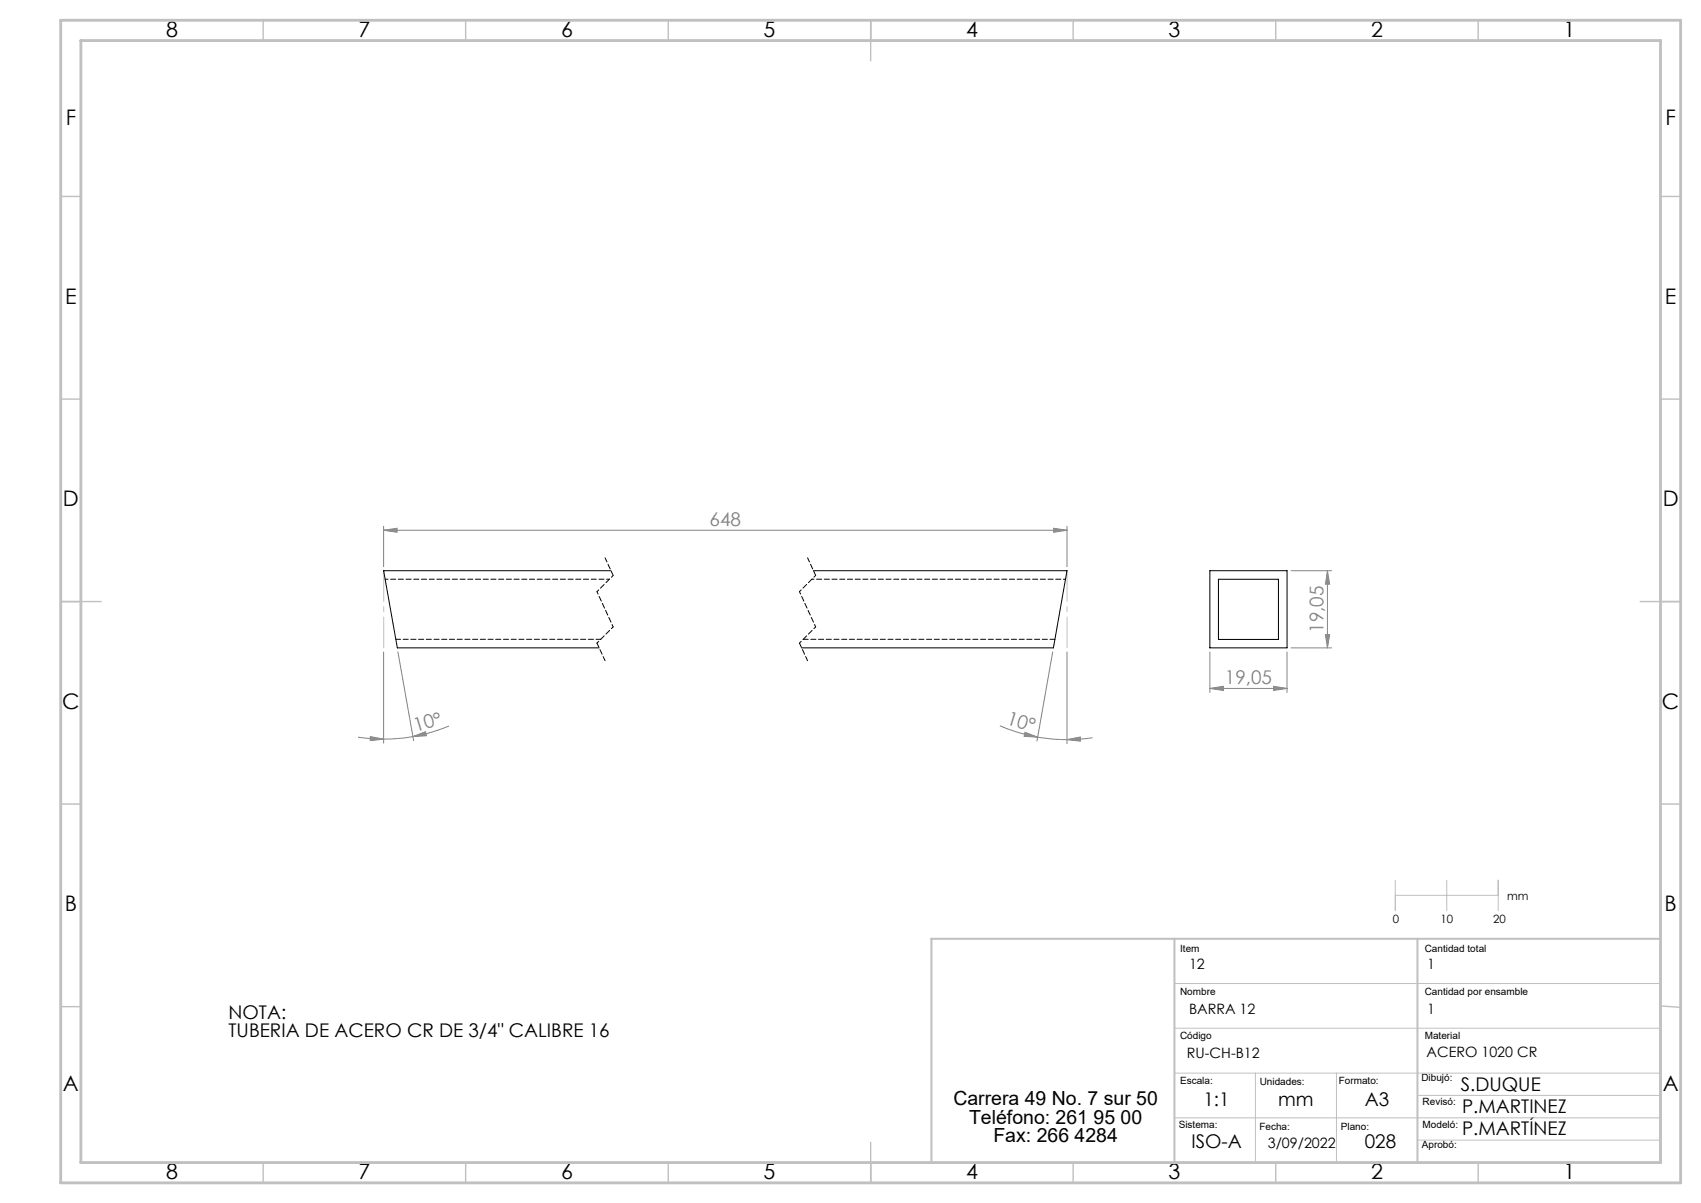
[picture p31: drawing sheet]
<svg xmlns="http://www.w3.org/2000/svg" width="420mm" height="297mm" viewBox="0 0 420 297" stroke-linecap="round" stroke-linejoin="round" font-family="sans-serif">
<defs><g id="words">
<g font-size="5.3">
<text x="41" y="9">8</text>
<text x="88.5" y="9">7</text>
<text x="138.5" y="9">6</text>
<text x="188.5" y="9">5</text>
<text x="238.5" y="9">4</text>
<text x="288.5" y="9">3</text>
<text x="338.5" y="9">2</text>
<text x="386" y="9">1</text>
<text x="16.2" y="30.8">F</text>
<text x="411.2" y="30.8">F</text>
<text x="16.1" y="75">E</text>
<text x="411.1" y="75">E</text>
<text x="15.5" y="125">D</text>
<text x="410.5" y="125">D</text>
<text x="15.4" y="175">C</text>
<text x="410.4" y="175">C</text>
<text x="16" y="225">B</text>
<text x="411" y="225">B</text>
<text x="15.5" y="269.3">A</text>
<text x="410.5" y="269.3">A</text>
<text x="41" y="291">8</text>
<text x="88.5" y="291">7</text>
<text x="138.5" y="291">6</text>
<text x="188.5" y="291">5</text>
<text x="238.5" y="291">4</text>
<text x="288.5" y="291">3</text>
<text x="338.5" y="291">2</text>
<text x="386" y="291">1</text>
</g>
<g font-size="4.8">
<text x="235.4" y="272.9">Carrera 49 No. 7 sur 50</text>
<text x="239.3" y="277.4">Teléfono: 261 95 00</text>
<text x="245.3" y="281.9">Fax: 266 4284</text>
</g>
<g font-size="4.7" fill="#808080">
<text x="175.2" y="129.9">648</text>
<text x="326.8" y="156.2" transform="rotate(-90 326.8 156.2)">19,05</text>
<text x="302.5" y="168.9">19,05</text>
<text x="248.3" y="178.8" transform="rotate(17 248.3 178.8)">10°</text>
<text x="102.7" y="180.8" transform="rotate(-16 102.7 180.8)">10°</text>
</g>
<g font-size="4.7">
<text x="56.4" y="251.5">NOTA:</text>
<text x="56.4" y="256">TUBERIA DE ACERO CR DE 3/4&quot; CALIBRE 16</text>
<text x="360.7" y="269.2">S.DUQUE</text>
<text x="297.2" y="272.9">1:1</text>
<text x="315.6" y="272.9">mm</text>
<text x="337" y="272.9">A3</text>
<text x="361" y="274.8">P.MARTINEZ</text>
<text x="361" y="280.2">P.MARTÍNEZ</text>
<text x="294.2" y="283.5">ISO-A</text>
<text x="337" y="283.5">028</text>
</g>
<g font-size="3.5">
<text x="293.6" y="239.2">12</text>
<text x="352.4" y="239.2">1</text>
<text x="293.6" y="250.2">BARRA 12</text>
<text x="352.4" y="250.2">1</text>
<text x="293.1" y="261.2">RU-CH-B12</text>
<text x="352.2" y="261.1">ACERO 1020 CR</text>
<text x="313" y="283.5">3/09/2022</text>
</g>
<g font-size="2.8">
<text x="343.9" y="227.8">0</text>
<text x="355.7" y="227.8">10</text>
<text x="368.7" y="227.8">20</text>
<text x="372.2" y="222.3">mm</text>
</g>
<g font-size="2.5">
<text x="291.4" y="235.1">Item</text>
<text x="351.8" y="235.1">Cantidad total</text>
<text x="291.4" y="245.5">Nombre</text>
<text x="351.8" y="245.5">Cantidad por ensamble</text>
<text x="291.4" y="256.5">Código</text>
<text x="351.8" y="256.5">Material</text>
<text x="291.4" y="267.7">Escala:</text>
<text x="311" y="267.8">Unidades:</text>
<text x="330.6" y="267.7">Formato:</text>
<text x="351" y="267">Dibujó:</text>
<text x="351.3" y="272.9">Revisó:</text>
<text x="291" y="278.4">Sistema:</text>
<text x="311" y="279">Fecha:</text>
<text x="331.1" y="279">Plano:</text>
<text x="351.3" y="278.4">Modeló:</text>
<text x="351.1" y="283.5">Aprobó:</text>
</g>
</g></defs>
<g fill="none" stroke="#808080" stroke-width=".25">
<path d="M94.7 130.9l3.3-.5v1zM94.7 129.9v10M94.7 130.9h168.8M260.1 130.4l3.4 .5-3.4 .5zM263.5 129.9v10M318.8 159.9h10M318.8 140.9h10M327.3 156.7h1l-.5 3.2zM327.8 140.9l.5 3.3h-1zM327.8 140.9v19M94.7 161v22.5M98.2 160.9l3.9 21.9"/>
<path d="M110.8 179.2l-4.3 1.6-4.5 1.1M246.9 179.2l.9 .4a40.3 40.3 0 0 0 8.4 2.4M259.9 160.9l-3.9 22M263.5 161v22.6M298.7 170l3.3-.6v1.1zM298.7 161v10M298.7 170h19.1M314.5 169.4l3.3 .6-3.3 .5zM317.8 161v10M88.4 182l6.3 .5M91.4 181.9l3.3 .6-3.3 .3zM102 181.9l3.1-1.2 .2 .9z"/>
<path d="M102 181.9l-2.7 .3-4.6 .3M253.1 180.8l3.1 1.2-3.3-.2zM256.2 182l3.6 .5 3.7 .1M263.5 182.6l3.2-.6 .1 1zM269.8 182.1l-4 .5h-2.3"/>
</g>
<path d="M149.4 137.7l2 4.4M199.4 137.7l2 4.4M147.4 158.8l2 4.3M197.4 158.8l2 4.3" fill="none" stroke="#000" stroke-width=".25" stroke-dasharray="1.3 .6" stroke-dashoffset=".1"/>
<path d="M151.4 142.1l-4 4M151.4 154.8l-4 4M201.4 142.1l-4 4M201.4 154.8l-4 4" fill="none" stroke="#000" stroke-width=".25" stroke-dasharray="1.3 .6" stroke-dashoffset=".7"/>
<path d="M147.4 146.1l4 8.7M197.4 146.1l4 8.7" fill="none" stroke="#000" stroke-width=".25" stroke-dasharray="1.3 .6" stroke-dashoffset=".6"/>
<path d="M344.5 217.3v7.5M357.2 217.3v7.5M369.9 217.3v7.5M344.5 221h25.4M290 242.8h120M290 253.9h120M290 264.9h120M290 276h120M310 264.9v22.1M330 264.9v22.1M350 270.4h60M350 281.5h60" fill="none" stroke="#c0c0c0" stroke-width=".25"/>
<g fill="none" stroke="#c0c0c0" stroke-width=".35">
<path d="M65 5v5M115 5v5M165 5v5M215 5v10M265 5v5M315 5v5M365 5v5M15 48.5h5M410 48.5h5M15 98.5h5M410 98.5h5M15 148.5h10"/>
<path d="M405 148.5h10M15 198.5h5M410 198.5h5M15 248.5h5M410 248.4l5 .3M65 287v5M115 287v5M165 287v5M215 282v10M265 287v5M315 287v5M365 287v5"/>
</g>
<path d="M290 231.8v55.2M350 231.8v55.2M410 231.8h-180v55.2" fill="none" stroke="#c0c0c0" stroke-width=".5"/>
<path d="M15 5h400v287h-400zM20 10h390v277h-390z" fill="none" stroke="#c0c0c0" stroke-width=".7"/>
<path d="M94.7 140.9v19M263.5 140.9v19" fill="none" stroke="#c0c0c0" stroke-width=".25" stroke-dasharray="15.2 1.3 1.3 1.3" stroke-dashoffset="7.6"/>
<g fill="#808080">
<path d="M298.7 170l3.3-.6v1.1zM314.5 169.4l3.3 .6-3.3 .5z"/>
<path d="M94.7 130.9l3.3-.5v1zM260.1 130.4l3.4 .5-3.4 .5z"/>
<path d="M91.4 181.9l3.3 .6-3.3 .3zM102 181.9l3.1-1.2 .2 .9z"/>
<path d="M327.3 156.7h1l-.5 3.2zM327.8 140.9l.5 3.3h-1z"/>
<path d="M253.1 180.8l3.1 1.2-3.3-.2zM263.5 182.6l3.2-.6 .1 1z"/>
</g>
<path d="M150.8 140.9h-56.1l3.4 19h49.8M200.8 140.9h62.7l-3.4 19h-62.2M298.7 140.9h19.1v19h-19.1zM300.8 143h14.9v14.9h-14.9z" fill="none" stroke="#000" stroke-width=".25"/>
<path d="M263.1 143h-62.6" fill="none" stroke="#000" stroke-width=".25" stroke-dasharray="1.3 .6" stroke-dashoffset=".8"/>
<path d="M260.5 157.8h-62.2" fill="none" stroke="#000" stroke-width=".25" stroke-dasharray="1.3 .6"/>
<path d="M150.5 143h-55.4" fill="none" stroke="#000" stroke-width=".25" stroke-dasharray="1.3 .6" stroke-dashoffset=".6"/>
<path d="M148.3 157.8h-50.6" fill="none" stroke="#000" stroke-width=".25" stroke-dasharray="1.3 .6" stroke-dashoffset=".1"/>
<use href="#words"/>
</svg>
